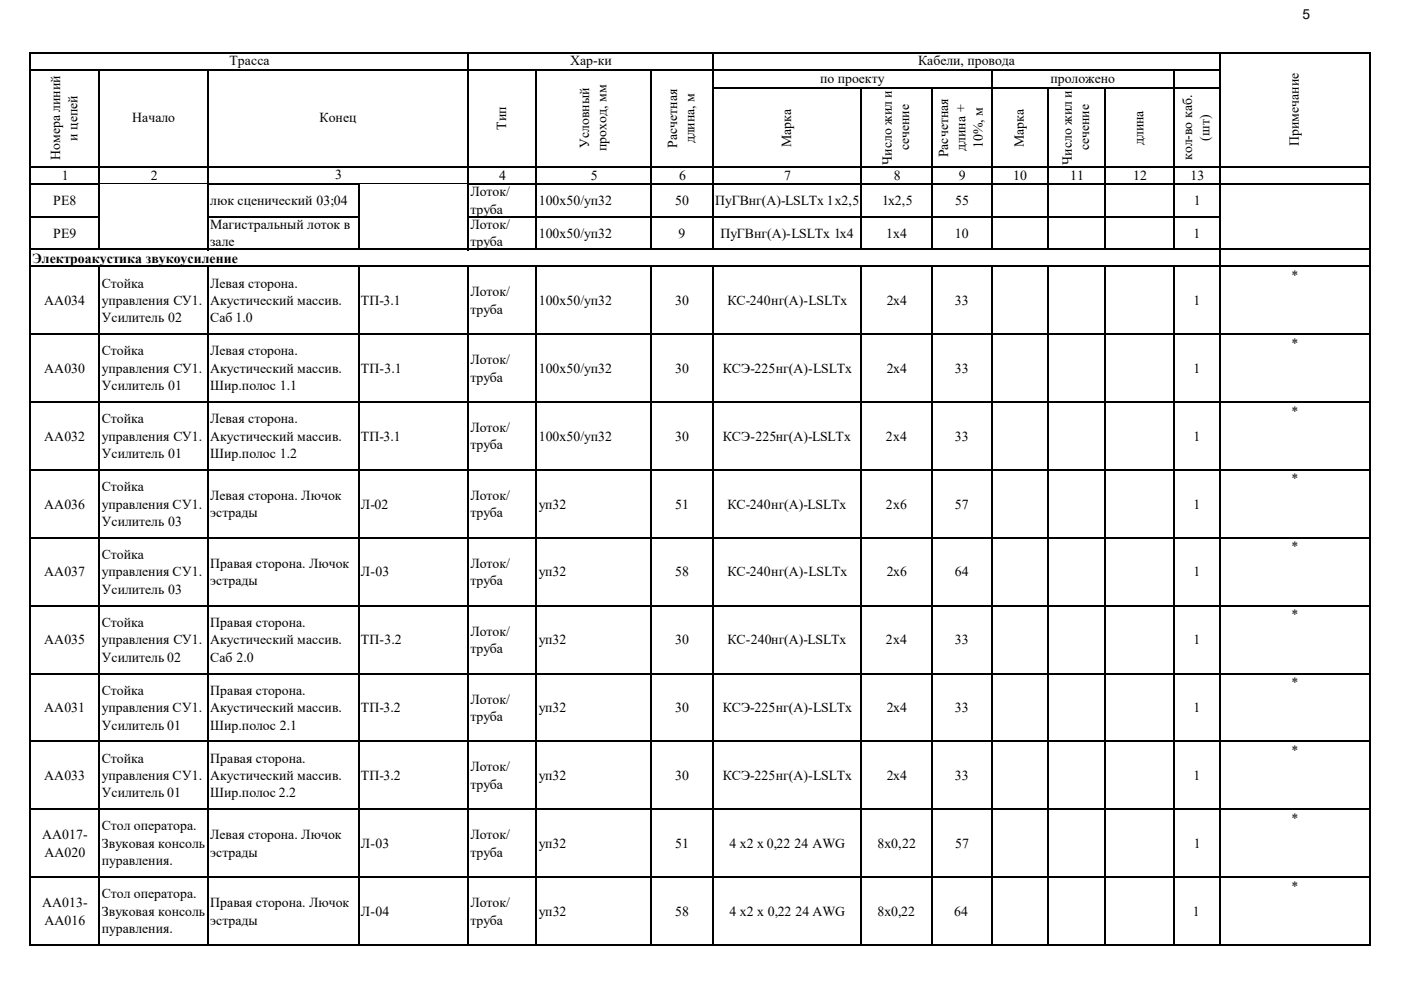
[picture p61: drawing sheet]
<svg xmlns="http://www.w3.org/2000/svg" width="297mm" height="210mm" viewBox="0 0 297 210" stroke-linecap="round" stroke-linejoin="round" font-family="sans-serif">
<defs><g id="words">
<g font-size="2.9">
<text x="276.2" y="3.9">5</text>
<text x="48.7" y="13.9">Трасса</text>
<text x="120.9" y="13.9">Хар-ки</text>
<text x="173.9" y="17.6">по проекту</text>
<text x="194.6" y="13.9">Кабели, провода</text>
<text x="222.7" y="17.6">проложено</text>
<text x="16.4" y="29.8" transform="rotate(-90 16.4 29.8)">и цепей</text>
<text x="28" y="26">Начало</text>
<text x="67.8" y="26">Конец</text>
<text x="107.3" y="27.5" transform="rotate(-90 107.3 27.5)">Тип</text>
<text x="256.5" y="29.8" transform="rotate(-90 256.5 29.8)">(шт)</text>
<text x="12.7" y="34" transform="rotate(-90 12.7 34)">Номера линий</text>
<text x="124.9" y="31.4" transform="rotate(-90 124.9 31.4)">Условный</text>
<text x="128.6" y="32" transform="rotate(-90 128.6 32)">проход, мм</text>
<text x="143.6" y="31.3" transform="rotate(-90 143.6 31.3)">Расчетная</text>
<text x="147.3" y="30.4" transform="rotate(-90 147.3 30.4)">длина, м</text>
<text x="167.7" y="31.2" transform="rotate(-90 167.7 31.2)">Марка</text>
<text x="189.1" y="34.9" transform="rotate(-90 189.1 34.9)">Число жил и</text>
<text x="192.8" y="31.9" transform="rotate(-90 192.8 31.9)">сечение</text>
<text x="201" y="33.4" transform="rotate(-90 201 33.4)">Расчетная</text>
<text x="204.7" y="32" transform="rotate(-90 204.7 32)">длина +</text>
<text x="208.4" y="31.4" transform="rotate(-90 208.4 31.4)">10%, м</text>
<text x="217" y="31.2" transform="rotate(-90 217 31.2)">Марка</text>
<text x="227.2" y="34.9" transform="rotate(-90 227.2 34.9)">Число жил и</text>
<text x="230.9" y="31.9" transform="rotate(-90 230.9 31.9)">сечение</text>
<text x="242.4" y="30.8" transform="rotate(-90 242.4 30.8)">длина</text>
<text x="252.8" y="34" transform="rotate(-90 252.8 34)">кол-во каб.</text>
<text x="275.4" y="31" transform="rotate(-90 275.4 31)">Примечание</text>
<text x="13.1" y="38.1">1</text>
<text x="32" y="38.1">2</text>
<text x="71" y="38">3</text>
<text x="99.7" y="41.6">Лоток/</text>
<text x="105.8" y="38.1">4</text>
<text x="125.3" y="38.1">5</text>
<text x="144" y="38.1">6</text>
<text x="166.2" y="38.1">7</text>
<text x="189.5" y="38.1">8</text>
<text x="203.3" y="38.1">9</text>
<text x="214.8" y="38.1">10</text>
<text x="226.9" y="38.1">11</text>
<text x="240.2" y="38.1">12</text>
<text x="252.4" y="38.1">13</text>
<text x="11.3" y="43.4">PE8</text>
<text x="44.6" y="43.4">люк сценический 03;04</text>
<text x="99.7" y="45.3">труба</text>
<text x="114.2" y="43.4">100х50/уп32</text>
<text x="143.1" y="43.4">50</text>
<text x="151.6" y="43.4">ПуГВнг(А)-LSLTx 1х2,5</text>
<text x="187" y="43.4">1х2,5</text>
<text x="202.5" y="43.4">55</text>
<text x="253.1" y="43.4">1</text>
<text x="11.3" y="50.4">PE9</text>
<text x="44.6" y="48.6">Магистральный лоток в</text>
<text x="44.6" y="52.3">зале</text>
<text x="99.7" y="48.6">Лоток/</text>
<text x="99.7" y="52.3">труба</text>
<text x="114.2" y="50.4">100х50/уп32</text>
<text x="143.8" y="50.4">9</text>
<text x="152.7" y="50.4">ПуГВнг(А)-LSLTx 1х4</text>
<text x="187.9" y="50.4">1х4</text>
<text x="202.4" y="50.4">10</text>
<text x="253" y="50.4">1</text>
<text x="6.9" y="55.8">Электроакустика звукоусиление</text>
<text x="273.9" y="59.4">*</text>
<text x="9.4" y="64.7">AA034</text>
<text x="21.6" y="61">Стойка</text>
<text x="21.6" y="64.7">управления CУ1.</text>
<text x="44.6" y="61">Левая сторона.</text>
<text x="44.6" y="64.7">Акустический массив.</text>
<text x="76.5" y="64.7">ТП-3.1</text>
<text x="99.7" y="62.9">Лоток/</text>
<text x="114.2" y="64.7">100х50/уп32</text>
<text x="143.1" y="64.7">30</text>
<text x="154.2" y="64.7">КС-240нг(А)-LSLTx</text>
<text x="188" y="64.7">2х4</text>
<text x="202.4" y="64.7">33</text>
<text x="253" y="64.7">1</text>
<text x="21.6" y="68.4">Усилитель 02</text>
<text x="44.6" y="68.4">Саб 1.0</text>
<text x="99.7" y="66.5">труба</text>
<text x="21.6" y="75.4">Стойка</text>
<text x="44.6" y="75.4">Левая сторона.</text>
<text x="99.7" y="77.3">Лоток/</text>
<text x="273.9" y="73.7">*</text>
<text x="9.4" y="79.1">AA030</text>
<text x="21.6" y="82.8">Усилитель 01</text>
<text x="21.6" y="79.1">управления CУ1.</text>
<text x="44.6" y="79.1">Акустический массив.</text>
<text x="44.6" y="82.8">Шир.полос 1.1</text>
<text x="76.5" y="79.1">ТП-3.1</text>
<text x="99.7" y="80.9">труба</text>
<text x="114.2" y="79.1">100х50/уп32</text>
<text x="143.1" y="79.1">30</text>
<text x="153.2" y="79.1">КСЭ-225нг(А)-LSLTx</text>
<text x="188" y="79.1">2х4</text>
<text x="202.4" y="79.1">33</text>
<text x="253" y="79.1">1</text>
<text x="21.6" y="89.8">Стойка</text>
<text x="44.6" y="89.8">Левая сторона.</text>
<text x="273.9" y="88.1">*</text>
<text x="9.4" y="93.5">AA032</text>
<text x="21.6" y="93.5">управления CУ1.</text>
<text x="44.6" y="93.5">Акустический массив.</text>
<text x="76.5" y="93.5">ТП-3.1</text>
<text x="99.7" y="91.7">Лоток/</text>
<text x="99.7" y="95.3">труба</text>
<text x="114.2" y="93.5">100х50/уп32</text>
<text x="143.1" y="93.5">30</text>
<text x="153.2" y="93.5">КСЭ-225нг(А)-LSLTx</text>
<text x="187.8" y="93.5">2х4</text>
<text x="202.4" y="93.5">33</text>
<text x="253" y="93.5">1</text>
<text x="21.6" y="97.2">Усилитель 01</text>
<text x="44.6" y="97.2">Шир.полос 1.2</text>
<text x="9.4" y="107.9">AA036</text>
<text x="21.6" y="104.2">Стойка</text>
<text x="21.6" y="107.9">управления CУ1.</text>
<text x="44.6" y="106">Левая сторона. Лючок</text>
<text x="76.5" y="107.9">Л-02</text>
<text x="99.7" y="106">Лоток/</text>
<text x="114.2" y="107.9">уп32</text>
<text x="143.1" y="107.9">51</text>
<text x="154.2" y="107.9">КС-240нг(А)-LSLTx</text>
<text x="187.8" y="107.9">2х6</text>
<text x="202.4" y="107.9">57</text>
<text x="253" y="107.9">1</text>
<text x="273.9" y="102.5">*</text>
<text x="21.6" y="111.5">Усилитель 03</text>
<text x="44.6" y="109.7">эстрады</text>
<text x="99.7" y="109.7">труба</text>
<text x="21.6" y="118.6">Стойка</text>
<text x="273.9" y="116.9">*</text>
<text x="9.4" y="122.3">AA037</text>
<text x="21.6" y="125.9">Усилитель 03</text>
<text x="21.6" y="122.3">управления CУ1.</text>
<text x="44.6" y="120.4">Правая сторона. Лючок</text>
<text x="44.6" y="124.1">эстрады</text>
<text x="76.5" y="122.3">Л-03</text>
<text x="99.7" y="120.4">Лоток/</text>
<text x="99.7" y="124.1">труба</text>
<text x="114.2" y="122.3">уп32</text>
<text x="143.1" y="122.3">58</text>
<text x="154.2" y="122.3">КС-240нг(А)-LSLTx</text>
<text x="188" y="122.3">2х6</text>
<text x="202.4" y="122.3">64</text>
<text x="253" y="122.3">1</text>
<text x="273.9" y="131.3">*</text>
<text x="9.4" y="136.7">AA035</text>
<text x="21.6" y="133">Стойка</text>
<text x="21.6" y="136.7">управления CУ1.</text>
<text x="44.6" y="133">Правая сторона.</text>
<text x="44.6" y="136.7">Акустический массив.</text>
<text x="76.5" y="136.7">ТП-3.2</text>
<text x="99.7" y="134.8">Лоток/</text>
<text x="114.2" y="136.7">уп32</text>
<text x="143.1" y="136.7">30</text>
<text x="154.2" y="136.7">КС-240нг(А)-LSLTx</text>
<text x="187.8" y="136.7">2х4</text>
<text x="202.4" y="136.7">33</text>
<text x="253" y="136.7">1</text>
<text x="21.6" y="140.3">Усилитель 02</text>
<text x="44.6" y="140.3">Саб 2.0</text>
<text x="99.7" y="138.5">труба</text>
<text x="21.6" y="147.4">Стойка</text>
<text x="44.6" y="147.4">Правая сторона.</text>
<text x="99.7" y="149.2">Лоток/</text>
<text x="273.9" y="145.7">*</text>
<text x="9.4" y="151">AA031</text>
<text x="21.6" y="154.7">Усилитель 01</text>
<text x="21.6" y="151">управления CУ1.</text>
<text x="44.6" y="151">Акустический массив.</text>
<text x="44.6" y="154.7">Шир.полос 2.1</text>
<text x="76.5" y="151">ТП-3.2</text>
<text x="99.7" y="152.9">труба</text>
<text x="114.2" y="151">уп32</text>
<text x="143.1" y="151">30</text>
<text x="153.2" y="151">КСЭ-225нг(А)-LSLTx</text>
<text x="188" y="151">2х4</text>
<text x="202.4" y="151">33</text>
<text x="253" y="151">1</text>
<text x="21.6" y="161.8">Стойка</text>
<text x="44.6" y="161.8">Правая сторона.</text>
<text x="273.9" y="160.1">*</text>
<text x="9.4" y="165.4">AA033</text>
<text x="21.6" y="165.4">управления CУ1.</text>
<text x="44.6" y="165.4">Акустический массив.</text>
<text x="76.5" y="165.4">ТП-3.2</text>
<text x="99.7" y="163.6">Лоток/</text>
<text x="99.7" y="167.3">труба</text>
<text x="114.2" y="165.4">уп32</text>
<text x="143.1" y="165.4">30</text>
<text x="153.2" y="165.4">КСЭ-225нг(А)-LSLTx</text>
<text x="188" y="165.4">2х4</text>
<text x="202.4" y="165.4">33</text>
<text x="253" y="165.4">1</text>
<text x="21.6" y="169.1">Усилитель 01</text>
<text x="44.6" y="169.1">Шир.полос 2.2</text>
<text x="8.9" y="178">AA017-</text>
<text x="21.6" y="176.1">Стол оператора.</text>
<text x="21.6" y="179.8">Звуковая консоль</text>
<text x="44.6" y="178">Левая сторона. Лючок</text>
<text x="76.5" y="179.8">Л-03</text>
<text x="99.7" y="178">Лоток/</text>
<text x="114.2" y="179.8">уп32</text>
<text x="143.1" y="179.8">51</text>
<text x="154.7" y="179.8">4 х2 х 0,22 24 AWG</text>
<text x="186" y="179.8">8х0,22</text>
<text x="202.5" y="179.8">57</text>
<text x="253.1" y="179.8">1</text>
<text x="273.9" y="174.5">*</text>
<text x="9.4" y="181.7">AA020</text>
<text x="21.6" y="183.5">пуравления.</text>
<text x="44.6" y="181.7">эстрады</text>
<text x="99.7" y="181.7">труба</text>
<text x="21.6" y="190.5">Стол оператора.</text>
<text x="273.9" y="188.9">*</text>
<text x="8.9" y="192.4">AA013-</text>
<text x="9.4" y="196.1">AA016</text>
<text x="21.6" y="197.9">пуравления.</text>
<text x="21.6" y="194.2">Звуковая консоль</text>
<text x="44.6" y="192.4">Правая сторона. Лючок</text>
<text x="44.6" y="196.1">эстрады</text>
<text x="76.5" y="194.2">Л-04</text>
<text x="99.7" y="192.4">Лоток/</text>
<text x="99.7" y="196.1">труба</text>
<text x="114.2" y="194.2">уп32</text>
<text x="143.1" y="194.2">58</text>
<text x="154.7" y="194.2">4 х2 х 0,22 24 AWG</text>
<text x="186.1" y="194.2">8х0,22</text>
<text x="202.3" y="194.2">64</text>
<text x="252.9" y="194.2">1</text>
</g>
</g></defs>
<g fill="none" stroke="#000" stroke-width=".25">
<path d="M6.4 11.1v28M6.5 11.2h284M6.5 14.8h252.3M21.1 14.9v24.2M44.1 14.9v24.2M99.2 11.3v27.8M113.7 14.9v24.2M138 14.9v24.2M151.1 11.3v27.8M151.3 18.6h107.5M182.6 18.8v20.3M197.6 18.8v20.3"/>
<path d="M210.2 14.9v24.2M222.2 18.8v20.3M234.4 18.8v20.3M248.8 14.9v24.2M258.7 11.3v27.8M290.4 11.3v27.8M6.5 35.3h284M6.5 38.9h284"/>
</g>
<g fill="#fff">
<path d="M21.1 39.1h23v13.9h-23z"/>
<path d="M76 39.1h23.3v13.9h-23.3z"/>
<path d="M6.5 52.9h252.2v3.7h-252.2z"/>
</g>
<g fill="none" stroke="#000" stroke-width=".25">
<path d="M6.4 38.8v161.8M6.5 38.9h14.7M21.1 39.1v13.9M44.1 38.8v14.2M44.2 38.9h32M76 39.1v13.9M99.2 38.8v14.2M99.4 38.9h159.4M113.7 39.1v13.9M138 39.1v13.9M151.1 39.1v13.9M182.6 39.1v13.9"/>
<path d="M197.6 39.1v13.9M210.2 39.1v13.9M222.2 39.1v13.9M234.4 39.1v13.9M248.8 39.1v13.9M258.7 39.1v161.5M290.4 38.9v161.7M6.5 45.9h14.7M6.5 52.9h284M6.5 56.5h284M21.1 56.6v144M44.1 56.6v144"/>
<path d="M44.2 45.9h32M76 56.6v144M99.2 56.6v144M99.4 45.9h159.4M113.7 56.6v144M138 56.6v144M151.1 56.6v144M182.6 56.6v144M197.6 56.6v144M210.2 56.6v144M222.2 56.6v144M234.4 56.6v144"/>
<path d="M248.8 56.6v144M6.5 70.9h284M6.5 85.3h284M6.5 99.7h284M6.5 114.1h284M6.5 128.5h284M6.5 142.9h284M6.5 157.3h284M6.5 171.7h284M6.5 186.1h284M6.5 200.4h284"/>
</g>
<use href="#words"/>
</svg>
